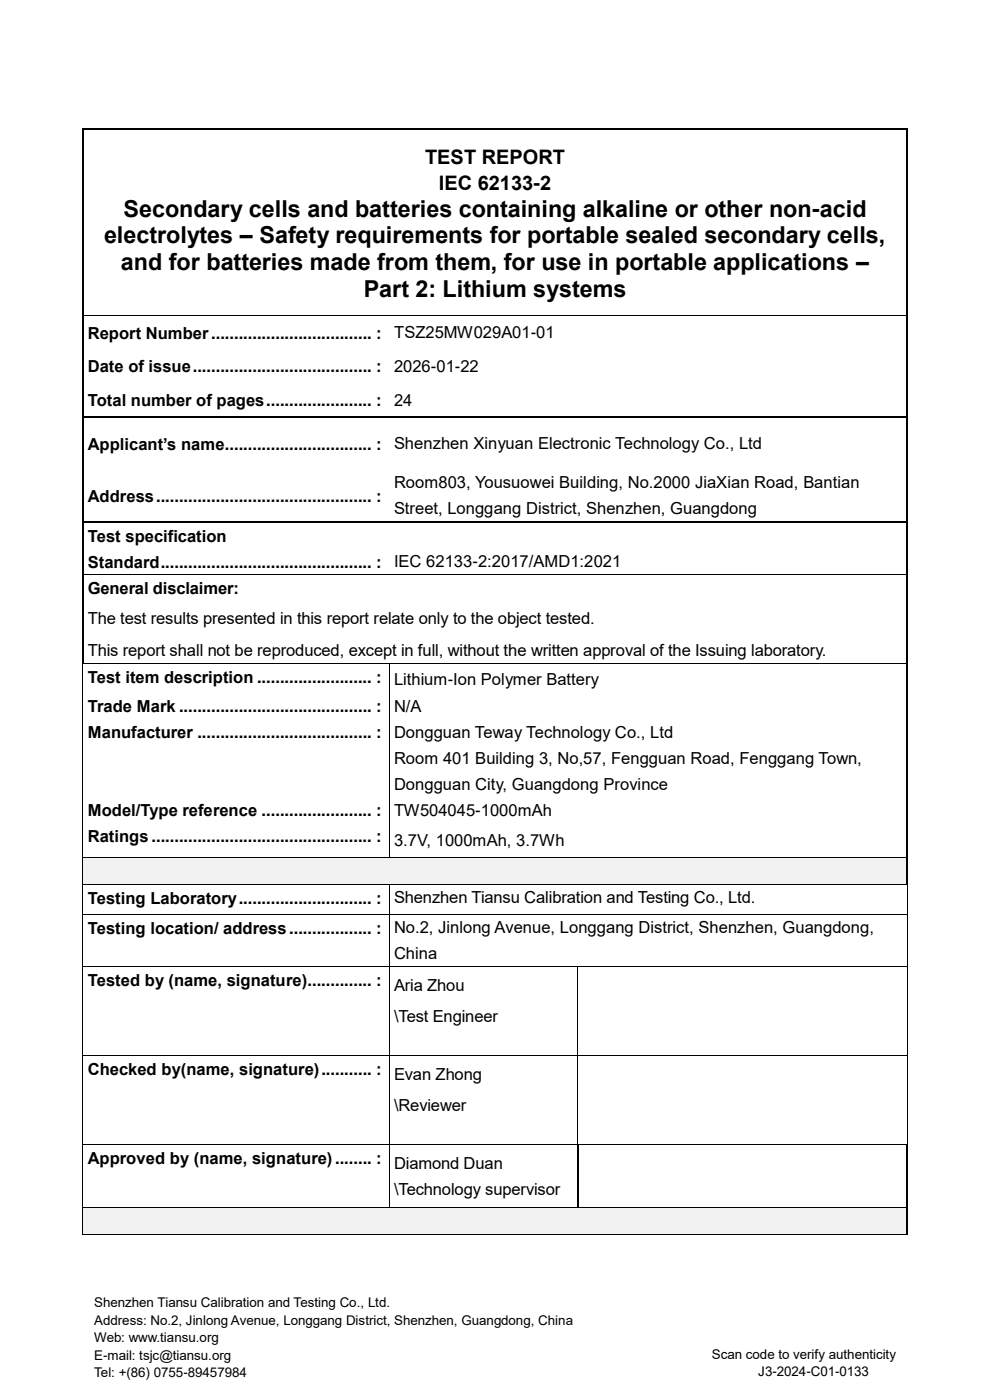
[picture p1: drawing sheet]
<svg xmlns="http://www.w3.org/2000/svg" width="210mm" height="297mm" viewBox="0 0 210 297" stroke-linecap="round" stroke-linejoin="round" font-family="sans-serif">
<defs><g id="words">
<g font-size="5">
<text x="26.2" y="46">Secondary cells and batteries containing alkaline or other non-acid</text>
<text x="22.1" y="51.7">electrolytes – Safety requirements for portable sealed secondary cells,</text>
<text x="25.7" y="57.3">and for batteries made from them, for use in portable applications –</text>
<text x="77.1" y="63">Part 2: Lithium systems</text>
</g>
<g font-size="4.2">
<text x="90.2" y="34.7">TEST REPORT</text>
<text x="93.1" y="40.4">IEC 62133-2</text>
</g>
<g font-size="3.5">
<text x="18.6" y="71.8">Report Number................................... :</text>
<text x="83.6" y="71.8">TSZ25MW029A01-01</text>
<text x="18.6" y="79">Date of issue....................................... :</text>
<text x="83.6" y="78.9">2026-01-22</text>
<text x="18.6" y="86.1">Total number of pages....................... :</text>
<text x="83.6" y="86">24</text>
<text x="18.6" y="95.4">Applicant’s name................................ :</text>
<text x="83.6" y="95.3">Shenzhen Xinyuan Electronic Technology Co., Ltd</text>
<text x="18.6" y="106.4">Address............................................... :</text>
<text x="83.6" y="103.6">Room803, Yousuowei Building, No.2000 JiaXian Road, Bantian</text>
<text x="83.6" y="109.1">Street, Longgang District, Shenzhen, Guangdong</text>
<text x="18.6" y="114.9">Test specification</text>
<text x="18.6" y="120.4">Standard.............................................. :</text>
<text x="83.6" y="120.4">IEC 62133-2:2017/AMD1:2021</text>
<text x="18.6" y="126.1">General disclaimer:</text>
<text x="18.6" y="132.5">The test results presented in this report relate only to the object tested.</text>
<text x="18.6" y="139.2">This report shall not be reproduced, except in full, without the written approval of the Issuing laboratory.</text>
<text x="18.6" y="144.9">Test item description ......................... :</text>
<text x="83.6" y="145.2">Lithium-Ion Polymer Battery</text>
<text x="18.6" y="151.1">Trade Mark .......................................... :</text>
<text x="83.6" y="151">N/A</text>
<text x="18.6" y="156.6">Manufacturer ...................................... :</text>
<text x="83.6" y="156.5">Dongguan Teway Technology Co., Ltd</text>
<text x="83.6" y="162">Room 401 Building 3, No,57, Fengguan Road, Fenggang Town,</text>
<text x="83.6" y="167.5">Dongguan City, Guangdong Province</text>
<text x="18.6" y="173.1">Model/Type reference ........................ :</text>
<text x="83.6" y="173">TW504045-1000mAh</text>
<text x="18.6" y="178.6">Ratings ................................................ :</text>
<text x="83.6" y="179.4">3.7V, 1000mAh, 3.7Wh</text>
<text x="18.6" y="191.7">Testing Laboratory............................. :</text>
<text x="83.6" y="191.7">Shenzhen Tiansu Calibration and Testing Co., Ltd.</text>
<text x="18.6" y="198.1">Testing location/ address.................. :</text>
<text x="83.6" y="198">No.2, Jinlong Avenue, Longgang District, Shenzhen, Guangdong,</text>
<text x="83.6" y="203.5">China</text>
<text x="18.6" y="209.3">Tested by (name, signature).............. :</text>
<text x="83.6" y="210.3">Aria Zhou</text>
<text x="83.6" y="216.9">\Test Engineer</text>
<text x="18.6" y="228.1">Checked by(name, signature)........... :</text>
<text x="83.6" y="229.2">Evan Zhong</text>
<text x="83.6" y="235.8">\Reviewer</text>
<text x="18.6" y="247">Approved by (name, signature)........ :</text>
<text x="83.6" y="248.1">Diamond Duan</text>
<text x="83.6" y="253.6">\Technology supervisor</text>
</g>
<g font-size="2.8">
<text x="20" y="277.3">Shenzhen Tiansu Calibration and Testing Co., Ltd.</text>
<text x="20" y="281">Address: No.2, Jinlong Avenue, Longgang District, Shenzhen, Guangdong, China</text>
<text x="20" y="284.7">Web: www.tiansu.org</text>
<text x="20" y="288.5">E-mail: tsjc@tiansu.org</text>
<text x="20" y="292.2">Tel: +(86) 0755-89457984</text>
<text x="151" y="288.2">Scan code to verify authenticity</text>
<text x="160.9" y="292">J3-2024-C01-0133</text>
</g>
</g></defs>
<g fill="#000">
<path d="M17.4 27.2h.3v.2h-.3z" fill-rule="evenodd"/>
<path d="M17.4 27.2h.3v.2h-.3z" fill-rule="evenodd"/>
<path d="M192.3 27.2h.3v.2h-.3z" fill-rule="evenodd"/>
<path d="M192.3 27.2h.3v.2h-.3z" fill-rule="evenodd"/>
<path d="M17.4 66.8h.3v.2h-.3z" fill-rule="evenodd"/>
<path d="M82.5 66.8h.2v.2h-.2z" fill-rule="evenodd"/>
<path d="M192.3 66.8h.3v.2h-.3z" fill-rule="evenodd"/>
<path d="M17.4 88.3h.3v.3h-.3z" fill-rule="evenodd"/>
<path d="M82.5 88.3h.3v.3h-.3z" fill-rule="evenodd"/>
<path d="M192.3 88.3h.3v.3h-.3z" fill-rule="evenodd"/>
<path d="M17.4 110.6h.3v.2h-.3z" fill-rule="evenodd"/>
<path d="M82.5 110.6h.3v.2h-.3z" fill-rule="evenodd"/>
<path d="M192.3 110.6h.3v.2h-.3z" fill-rule="evenodd"/>
<path d="M17.4 121.9h.3v.1h-.3z" fill-rule="evenodd"/>
<path d="M82.5 121.9h.2v.1h-.2z" fill-rule="evenodd"/>
<path d="M192.3 121.9h.3v.1h-.3z" fill-rule="evenodd"/>
<path d="M17.4 140.6h.3v.2h-.3z" fill-rule="evenodd"/>
<path d="M17.7 140.6h.2v.2h-.2z" fill-rule="evenodd"/>
<path d="M82.4 140.6h.2v.2h-.2z" fill-rule="evenodd"/>
<path d="M192.3 140.6h.3v.2h-.3z" fill-rule="evenodd"/>
</g>
<g fill="none" stroke="#000" stroke-width=".25">
<path d="M17.6 27.4v39.4M17.7 27.3h174.6M192.4 27.4v39.4M17.6 67v21.3M192.4 67v21.3M17.6 88.6v22M17.7 88.4h64.8M82.8 88.4h109.5M192.4 88.6v22M17.6 110.8v11.1M17.7 110.7h64.8M82.8 110.7h109.5"/>
<path d="M192.4 110.8v11.1M17.6 122v18.6M192.4 122v18.6M192.4 140.8v41"/>
</g>
<path d="M17.7 66.9h64.8M82.7 66.9h109.6M17.7 121.9h64.8M82.7 121.9h109.6M17.6 140.8v41M17.9 140.7h64.5M82.5 140.8v41M82.6 140.7h109.7" fill="none" stroke="#000" stroke-width=".21"/>
<g fill="#f2f2f2">
<path d="M17.7 182h174.6v5.5h-174.6z" fill-rule="evenodd"/>
<path d="M18.6 182h172.8v5.5h-172.8z" fill-rule="evenodd"/>
</g>
<g fill="#000">
<path d="M17.5 181.8h.2v.2h-.2z" fill-rule="evenodd"/>
<path d="M17.5 187.5h.2v.1h-.2z" fill-rule="evenodd"/>
<path d="M17.5 193.8h.2v.2h-.2z" fill-rule="evenodd"/>
<path d="M82.4 181.8h.2v.2h-.2z" fill-rule="evenodd"/>
<path d="M82.4 187.5h.2v.1h-.2z" fill-rule="evenodd"/>
<path d="M82.4 193.8h.2v.2h-.2z" fill-rule="evenodd"/>
<path d="M192.3 181.8h.3v.2h-.3z" fill-rule="evenodd"/>
<path d="M192.3 187.5h.2v.1h-.2z" fill-rule="evenodd"/>
<path d="M192.4 193.8h.1v.2h-.1z" fill-rule="evenodd"/>
<path d="M192.5 187.5l.1 .1z" fill-rule="evenodd"/>
<path d="M17.5 205h.2v.2h-.2z" fill-rule="evenodd"/>
<path d="M82.4 205h.2v.2h-.2z" fill-rule="evenodd"/>
<path d="M122.5 205h.1v.2h-.1z" fill-rule="evenodd"/>
<path d="M192.4 205h.1v.2h-.1z" fill-rule="evenodd"/>
<path d="M17.5 223.9h.2v.2h-.2z" fill-rule="evenodd"/>
<path d="M82.4 223.9h.2v.2h-.2z" fill-rule="evenodd"/>
<path d="M122.5 223.9h.1v.2h-.1z" fill-rule="evenodd"/>
<path d="M192.4 223.9h.1v.2h-.1z" fill-rule="evenodd"/>
<path d="M17.5 242.8h.2v.1h-.2z" fill-rule="evenodd"/>
<path d="M82.4 242.8h.2v.1h-.2z" fill-rule="evenodd"/>
<path d="M122.4 242.8h.2v.1h-.2z" fill-rule="evenodd"/>
<path d="M122.6 242.8l.1 .1z" fill-rule="evenodd"/>
<path d="M122.7 242.8h.1v.1h-.1z" fill-rule="evenodd"/>
<path d="M192.3 242.8h.2v.1h-.2z" fill-rule="evenodd"/>
<path d="M192.5 242.8l.1 .1z" fill-rule="evenodd"/>
</g>
<g fill="none" stroke="#000" stroke-width=".21">
<path d="M17.6 182v5.5M17.6 187.6v6.2M17.6 194v11M17.7 181.9h64.7M17.7 187.6h64.7M17.7 193.9h64.7M82.5 187.6v6.2M82.5 194v11M82.6 181.9h109.7M82.6 187.6h109.7M82.6 193.9h109.8M192.4 187.6v6.2"/>
<path d="M192.4 194v11M17.6 205.2v18.7M17.7 205.1h64.7M82.5 205.2v18.7M82.6 205.1h39.9M122.5 205.2v18.7M122.6 205.1h69.8M192.4 205.2v18.7M17.6 224.1v18.7M17.7 224h64.7M82.5 224.1v18.7M82.6 224h39.9"/>
<path d="M122.5 224.1v18.7M122.6 224h69.8M192.4 224.1v18.7M17.6 242.9v13.3M17.7 242.9h64.7M82.5 242.9v13.3M82.6 242.9h39.8M122.8 242.9h69.5"/>
</g>
<path d="M192.4 182v5.5M122.5 242.9v13.3M192.4 242.9v13.3" fill="none" stroke="#000" stroke-width=".25"/>
<g fill="#f2f2f2">
<path d="M17.7 256.3h174.6v5.5h-174.6z" fill-rule="evenodd"/>
<path d="M18.6 256.3h172.8v5.5h-172.8z" fill-rule="evenodd"/>
</g>
<g fill="#000">
<path d="M17.5 256.2h.2v.1h-.2z" fill-rule="evenodd"/>
<path d="M82.4 256.2h.2v.1h-.2z" fill-rule="evenodd"/>
<path d="M122.4 256.2h.2v.1h-.2z" fill-rule="evenodd"/>
<path d="M192.3 256.2h.3v.1h-.3z" fill-rule="evenodd"/>
<path d="M17.5 261.8h.2v.2h-.2z" fill-rule="evenodd"/>
<path d="M17.5 261.8h.2v.2h-.2z" fill-rule="evenodd"/>
<path d="M192.3 261.8h.3v.2h-.3z" fill-rule="evenodd"/>
</g>
<path d="M17.6 256.3v5.5M17.7 256.2h64.7M82.6 256.2h39.8M122.6 256.2h69.7M17.7 261.9h174.6" fill="none" stroke="#000" stroke-width=".21"/>
<path d="M192.4 256.3v5.5" fill="none" stroke="#000" stroke-width=".25"/>
<use href="#words"/>
</svg>
